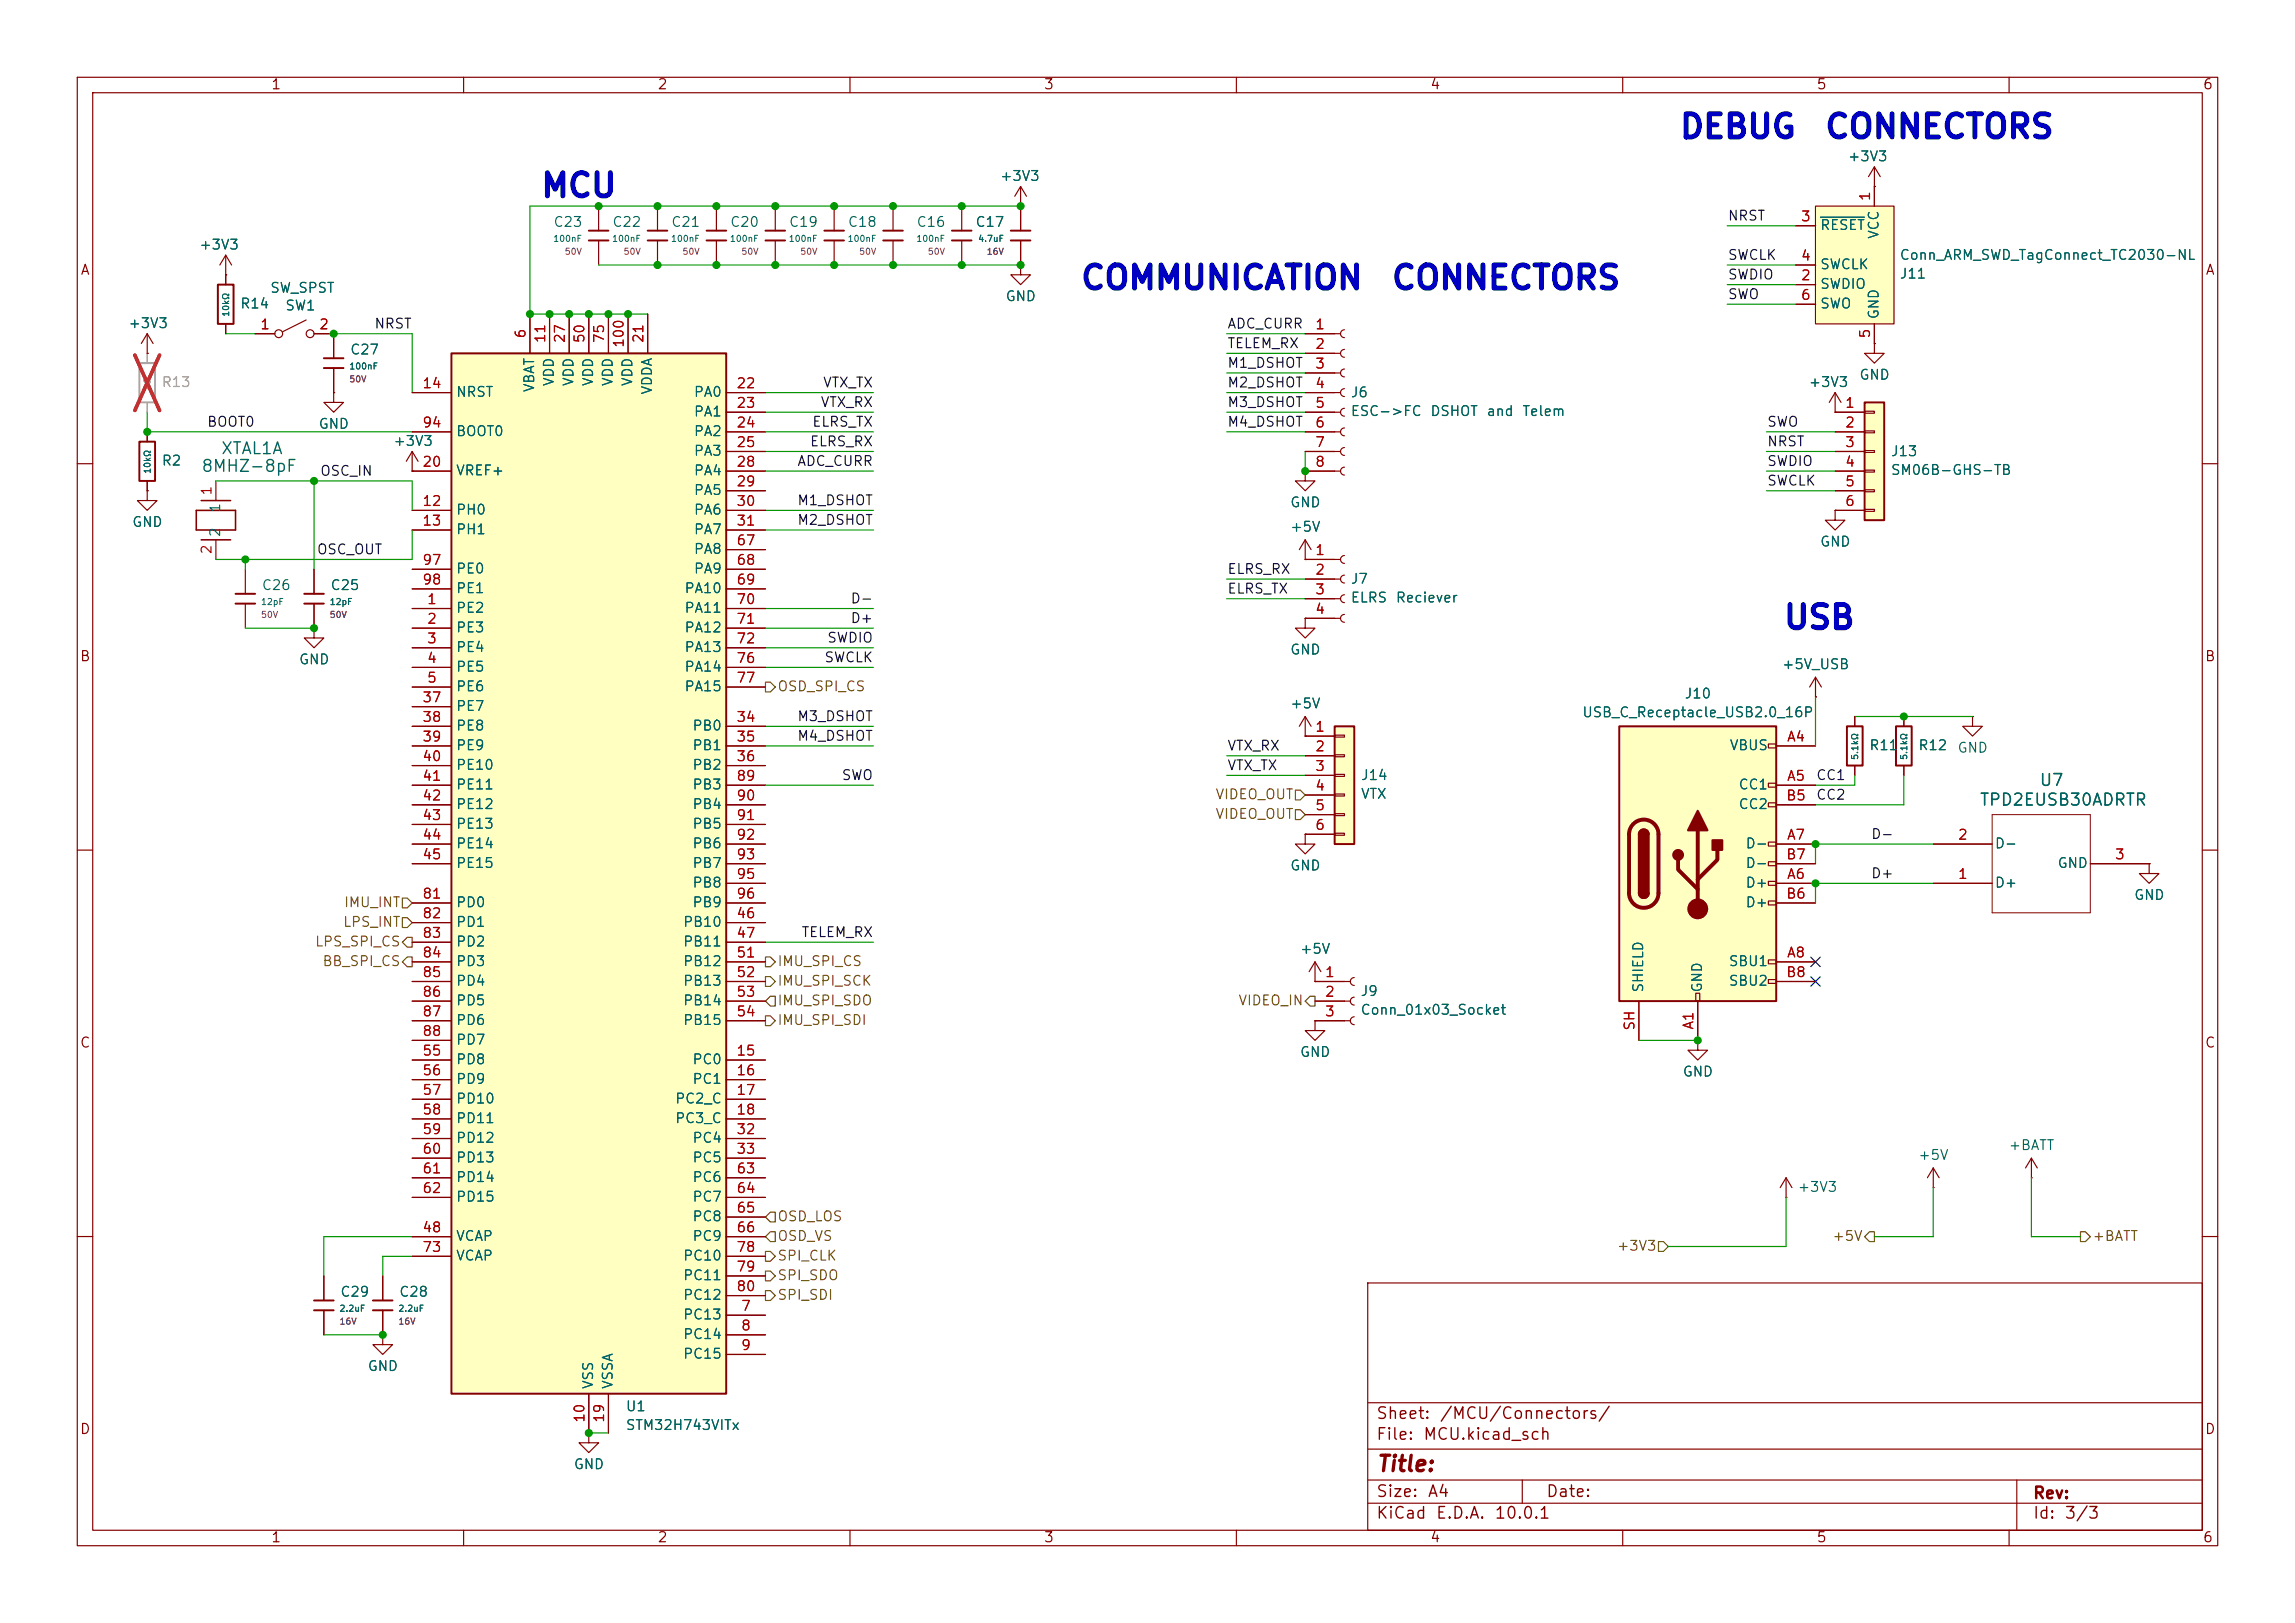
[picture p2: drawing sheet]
<svg xmlns="http://www.w3.org/2000/svg" width="297mm" height="210mm" viewBox="0 0 297 210" stroke-linecap="round" stroke-linejoin="round" font-family="sans-serif">
<defs><g id="words">
<g font-size="3" fill="#0000c2">
<text x="217.2" y="18.6">DEBUG</text>
<text x="236" y="18.6">CONNECTORS</text>
<text x="69.8" y="26.3">MCU</text>
<text x="139.7" y="38.2">COMMUNICATION</text>
<text x="179.9" y="38.2">CONNECTORS</text>
<text x="230.6" y="82.1">USB</text>
</g>
<text font-size="2" fill="#840000" x="178" y="190.9">Title:</text>
<g font-size="1.5" fill="#006464">
<text x="28.5" y="59.2">XTAL1A</text>
<text x="26" y="61.4">8MHZ-8pF</text>
<text x="256.1" y="104.6">TPD2EUSB30ADRTR</text>
<text x="263.8" y="102.1">U7</text>
</g>
<g font-size="1.5" fill="#840000">
<text x="178" y="184">Sheet:</text>
<text x="186.2" y="184">/MCU/Connectors/</text>
<text x="178" y="186.7">File:</text>
<text x="184.1" y="186.7">MCU.kicad_sch</text>
<text x="178" y="196.9">KiCad</text>
<text x="178" y="194.1">Size:</text>
<text x="184.7" y="194.1">A4</text>
<text x="185.7" y="196.9">E.D.A.</text>
<text x="193.3" y="196.9">10.0.1</text>
<text x="200" y="194.1">Date:</text>
<text x="263" y="194.3">Rev:</text>
<text x="263" y="196.9">Id:</text>
<text x="267.1" y="196.9">3/3</text>
</g>
<g font-size="1.3" fill="#840000">
<text x="35" y="11.9">1</text>
<text x="85" y="11.9">2</text>
<text x="135" y="11.9">3</text>
<text x="185" y="11.9">4</text>
<text x="235" y="11.9">5</text>
<text x="285" y="11.9">6</text>
<text x="10.3" y="35.9">A</text>
<text x="285.3" y="35.9">A</text>
<text x="10.3" y="85.9">B</text>
<text x="285.3" y="85.9">B</text>
<text x="10.3" y="135.9">C</text>
<text x="285.3" y="135.9">C</text>
<text x="10.3" y="185.9">D</text>
<text x="285.3" y="185.9">D</text>
<text x="35" y="199.9">1</text>
<text x="85" y="199.9">2</text>
<text x="135" y="199.9">3</text>
<text x="185" y="199.9">4</text>
<text x="235" y="199.9">5</text>
<text x="285" y="199.9">6</text>
</g>
<g font-size="1.3" fill="#006464">
<text x="129.3" y="23.7">+3V3</text>
<text x="239.1" y="21.2">+3V3</text>
<text x="71.5" y="29.7">C23</text>
<text x="79.2" y="29.7">C22</text>
<text x="86.8" y="29.7">C21</text>
<text x="94.4" y="29.7">C20</text>
<text x="102" y="29.7">C19</text>
<text x="109.6" y="29.7">C18</text>
<text x="118.5" y="29.7">C16</text>
<text x="126.1" y="29.7">C17</text>
<text x="25.7" y="32.6">+3V3</text>
<text x="235.5" y="30.1">RESET</text>
<text x="235.5" y="35.2">SWCLK</text>
<text x="243.4" y="31" transform="rotate(-90 243.4 31)">VCC</text>
<text x="245.8" y="33.9">Conn_ARM_SWD_TagConnect_TC2030-NL</text>
<text x="31" y="40.2">R14</text>
<text x="34.9" y="38.2">SW_SPST</text>
<text x="36.8" y="40.5">SW1</text>
<text x="130" y="39.3">GND</text>
<text x="235.5" y="37.7">SWDIO</text>
<text x="235.5" y="40.2">SWO</text>
<text x="243.4" y="41.4" transform="rotate(-90 243.4 41.4)">GND</text>
<text x="245.8" y="36.4">J11</text>
<text x="16.5" y="42.8">+3V3</text>
<text x="45.2" y="46.2">C27</text>
<text x="58.9" y="51.7">NRST</text>
<text x="69.4" y="50.8" transform="rotate(-90 69.4 50.8)">VBAT</text>
<text x="72" y="50.1" transform="rotate(-90 72 50.1)">VDD</text>
<text x="74.5" y="50.1" transform="rotate(-90 74.5 50.1)">VDD</text>
<text x="77.1" y="50.1" transform="rotate(-90 77.1 50.1)">VDD</text>
<text x="79.6" y="50.1" transform="rotate(-90 79.6 50.1)">VDD</text>
<text x="82.1" y="50.1" transform="rotate(-90 82.1 50.1)">VDD</text>
<text x="84.7" y="51.1" transform="rotate(-90 84.7 51.1)">VDDA</text>
<text x="89.7" y="51.7">PA0</text>
<text x="174.7" y="51.7">J6</text>
<text x="234" y="50.4">+3V3</text>
<text x="240.5" y="49.4">GND</text>
<text x="41.1" y="55.8">GND</text>
<text x="50.8" y="58">+3V3</text>
<text x="58.9" y="56.7">BOOT0</text>
<text x="89.7" y="54.2">PA1</text>
<text x="89.7" y="56.7">PA2</text>
<text x="89.7" y="59.3">PA3</text>
<text x="174.7" y="54.1">ESC-&gt;FC</text>
<text x="185" y="54.1">DSHOT</text>
<text x="192.3" y="54.1">and</text>
<text x="196.9" y="54.1">Telem</text>
<text x="244.6" y="59.3">J13</text>
<text x="20.8" y="60.6">R2</text>
<text x="58.9" y="61.8">VREF+</text>
<text x="89.7" y="61.8">PA4</text>
<text x="89.7" y="64.4">PA5</text>
<text x="166.9" y="66">GND</text>
<text x="244.6" y="61.8">SM06B-GHS-TB</text>
<text x="17" y="68.5">GND</text>
<text x="28.8" y="69.6" transform="rotate(-90 28.8 69.6)">2</text>
<text x="28.8" y="66.4" transform="rotate(-90 28.8 66.4)">1</text>
<text x="58.9" y="66.9">PH0</text>
<text x="58.9" y="69.4">PH1</text>
<text x="89.7" y="66.9">PA6</text>
<text x="89.7" y="69.4">PA7</text>
<text x="89.7" y="72">PA8</text>
<text x="166.9" y="69.1">+5V</text>
<text x="235.5" y="71">GND</text>
<text x="33.8" y="76.7">C26</text>
<text x="42.7" y="76.7">C25</text>
<text x="58.9" y="74.5">PE0</text>
<text x="58.9" y="77.1">PE1</text>
<text x="88.5" y="77.1">PA10</text>
<text x="89.7" y="74.5">PA9</text>
<text x="174.7" y="75.9">J7</text>
<text x="58.9" y="79.6">PE2</text>
<text x="58.9" y="82.1">PE3</text>
<text x="88.5" y="79.6">PA11</text>
<text x="88.5" y="82.1">PA12</text>
<text x="174.7" y="78.3">ELRS</text>
<text x="180.5" y="78.3">Reciever</text>
<text x="38.6" y="86.3">GND</text>
<text x="58.9" y="84.7">PE4</text>
<text x="58.9" y="87.2">PE5</text>
<text x="58.9" y="89.8">PE6</text>
<text x="88.5" y="84.7">PA13</text>
<text x="88.5" y="87.2">PA14</text>
<text x="88.5" y="89.8">PA15</text>
<text x="166.9" y="85">GND</text>
<text x="230.5" y="86.9">+5V_USB</text>
<text x="58.9" y="92.3">PE7</text>
<text x="58.9" y="94.8">PE8</text>
<text x="89.5" y="94.8">PB0</text>
<text x="166.9" y="92">+5V</text>
<text x="204.7" y="93.1">USB_C_Receptacle_USB2.0_16P</text>
<text x="217.9" y="90.7">J10</text>
<text x="58.9" y="97.4">PE9</text>
<text x="58.9" y="99.9">PE10</text>
<text x="89.5" y="97.4">PB1</text>
<text x="89.5" y="99.9">PB2</text>
<text x="176" y="101.3">J14</text>
<text x="223.8" y="97.4">VBUS</text>
<text x="241.8" y="97.4">R11</text>
<text x="248.2" y="97.4">R12</text>
<text x="253.2" y="97.7">GND</text>
<text x="58.9" y="102.5">PE11</text>
<text x="58.9" y="105">PE12</text>
<text x="58.9" y="107.5">PE13</text>
<text x="89.5" y="102.5">PB3</text>
<text x="89.5" y="105">PB4</text>
<text x="89.5" y="107.5">PB5</text>
<text x="176" y="103.7">VTX</text>
<text x="224.9" y="102.5">CC1</text>
<text x="224.9" y="105">CC2</text>
<text x="58.9" y="110.1">PE14</text>
<text x="58.9" y="112.6">PE15</text>
<text x="89.5" y="110.1">PB6</text>
<text x="89.5" y="112.6">PB7</text>
<text x="166.9" y="112.9">GND</text>
<text x="225.8" y="110.1">D-</text>
<text x="225.8" y="112.6">D-</text>
<text x="258.1" y="110.1">D-</text>
<text x="266.2" y="112.6">GND</text>
<text x="58.9" y="117.7">PD0</text>
<text x="89.5" y="115.2">PB8</text>
<text x="89.5" y="117.7">PB9</text>
<text x="225.8" y="115.2">D+</text>
<text x="225.8" y="117.7">D+</text>
<text x="258.1" y="115.2">D+</text>
<text x="276.1" y="116.8">GND</text>
<text x="58.9" y="120.2">PD1</text>
<text x="58.9" y="122.8">PD2</text>
<text x="58.9" y="125.3">PD3</text>
<text x="88.3" y="120.2">PB10</text>
<text x="88.3" y="122.8">PB11</text>
<text x="88.3" y="125.3">PB12</text>
<text x="168.1" y="123.7">+5V</text>
<text x="223.6" y="125.3">SBU1</text>
<text x="58.9" y="127.9">PD4</text>
<text x="58.9" y="130.4">PD5</text>
<text x="88.3" y="127.9">PB13</text>
<text x="88.3" y="130.4">PB14</text>
<text x="176" y="129.2">J9</text>
<text x="176" y="131.6">Conn_01x03_Socket</text>
<text x="213" y="128.5" transform="rotate(-90 213 128.5)">SHIELD</text>
<text x="220.6" y="128.5" transform="rotate(-90 220.6 128.5)">GND</text>
<text x="223.6" y="127.9">SBU2</text>
<text x="58.9" y="132.9">PD6</text>
<text x="58.9" y="135.5">PD7</text>
<text x="88.3" y="132.9">PB15</text>
<text x="168.1" y="137.1">GND</text>
<text x="58.9" y="138">PD8</text>
<text x="58.9" y="140.6">PD9</text>
<text x="58.9" y="143.1">PD10</text>
<text x="87.3" y="143.1">PC2_C</text>
<text x="89.5" y="138">PC0</text>
<text x="89.5" y="140.6">PC1</text>
<text x="217.7" y="139.6">GND</text>
<text x="58.9" y="145.6">PD11</text>
<text x="58.9" y="148.2">PD12</text>
<text x="87.3" y="145.6">PC3_C</text>
<text x="89.5" y="148.2">PC4</text>
<text x="259.9" y="149.1">+BATT</text>
<text x="58.9" y="150.7">PD13</text>
<text x="58.9" y="153.3">PD14</text>
<text x="58.9" y="155.8">PD15</text>
<text x="89.5" y="150.7">PC5</text>
<text x="89.5" y="153.3">PC6</text>
<text x="89.5" y="155.8">PC7</text>
<text x="232.5" y="154.5">+3V3</text>
<text x="248.2" y="150.4">+5V</text>
<text x="58.9" y="160.9">VCAP</text>
<text x="89.5" y="158.3">PC8</text>
<text x="89.5" y="160.9">PC9</text>
<text x="58.9" y="163.4">VCAP</text>
<text x="88.3" y="163.4">PC10</text>
<text x="88.3" y="166">PC11</text>
<text x="44" y="168.1">C29</text>
<text x="51.6" y="168.1">C28</text>
<text x="88.3" y="171">PC13</text>
<text x="88.3" y="173.6">PC14</text>
<text x="88.3" y="168.5">PC12</text>
<text x="47.5" y="177.7">GND</text>
<text x="77.1" y="179.8" transform="rotate(-90 77.1 179.8)">VSS</text>
<text x="79.6" y="179.8" transform="rotate(-90 79.6 179.8)">VSSA</text>
<text x="88.3" y="176.1">PC15</text>
<text x="80.9" y="182.9">U1</text>
<text x="80.9" y="185.3">STM32H743VITx</text>
<text x="74.2" y="190.4">GND</text>
</g>
<g font-size="1.3" fill="#0f0f0f">
<text x="223.5" y="28.9">NRST</text>
<text x="223.5" y="33.9">SWCLK</text>
<text x="223.5" y="39">SWO</text>
<text x="223.5" y="36.5">SWDIO</text>
<text x="48.4" y="42.8">NRST</text>
<text x="158.7" y="42.8">ADC_CURR</text>
<text x="158.7" y="47.9">M1_DSHOT</text>
<text x="158.7" y="45.4">TELEM_RX</text>
<text x="106.1" y="53">VTX_RX</text>
<text x="106.4" y="50.5">VTX_TX</text>
<text x="158.7" y="53">M3_DSHOT</text>
<text x="158.7" y="50.5">M2_DSHOT</text>
<text x="26.7" y="55.5">BOOT0</text>
<text x="104.7" y="58.1">ELRS_RX</text>
<text x="105" y="55.5">ELRS_TX</text>
<text x="158.7" y="55.5">M4_DSHOT</text>
<text x="228.6" y="58.1">NRST</text>
<text x="228.6" y="55.5">SWO</text>
<text x="41.3" y="61.9">OSC_IN</text>
<text x="103.1" y="60.6">ADC_CURR</text>
<text x="103.1" y="65.7">M1_DSHOT</text>
<text x="228.6" y="63.2">SWCLK</text>
<text x="228.6" y="60.6">SWDIO</text>
<text x="103.1" y="68.2">M2_DSHOT</text>
<text x="40.9" y="72">OSC_OUT</text>
<text x="158.7" y="74.6">ELRS_RX</text>
<text x="158.7" y="77.1">ELRS_TX</text>
<text x="107" y="83.5">SWDIO</text>
<text x="110" y="80.9">D+</text>
<text x="110" y="78.4">D-</text>
<text x="106.6" y="86">SWCLK</text>
<text x="103.1" y="93.6">M3_DSHOT</text>
<text x="103.1" y="96.2">M4_DSHOT</text>
<text x="108.8" y="101.3">SWO</text>
<text x="158.7" y="100">VTX_TX</text>
<text x="158.7" y="97.4">VTX_RX</text>
<text x="234.9" y="101.3">CC1</text>
<text x="234.9" y="103.8">CC2</text>
<text x="242.1" y="108.9">D-</text>
<text x="242.1" y="114">D+</text>
<text x="103.6" y="121.6">TELEM_RX</text>
</g>
<g font-size="1.3" fill="#a90000">
<text x="233" y="29">3</text>
<text x="242.3" y="26.1" transform="rotate(-90 242.3 26.1)">1</text>
<text x="233" y="34">4</text>
<text x="233" y="36.6">2</text>
<text x="233" y="39.1">6</text>
<text x="33.6" y="42.9">1</text>
<text x="41.2" y="42.9">2</text>
<text x="68.3" y="43.9" transform="rotate(-90 68.3 43.9)">6</text>
<text x="70.9" y="44.5" transform="rotate(-90 70.9 44.5)">11</text>
<text x="73.4" y="44.5" transform="rotate(-90 73.4 44.5)">27</text>
<text x="75.9" y="44.5" transform="rotate(-90 75.9 44.5)">50</text>
<text x="78.5" y="44.5" transform="rotate(-90 78.5 44.5)">75</text>
<text x="81" y="45.1" transform="rotate(-90 81 45.1)">100</text>
<text x="83.6" y="44.5" transform="rotate(-90 83.6 44.5)">21</text>
<text x="170.1" y="42.9">1</text>
<text x="170.1" y="45.5">2</text>
<text x="242.3" y="43.9" transform="rotate(-90 242.3 43.9)">5</text>
<text x="54.6" y="50.5">14</text>
<text x="95.2" y="50.5">22</text>
<text x="95.2" y="53.1">23</text>
<text x="170.1" y="48">3</text>
<text x="170.1" y="50.5">4</text>
<text x="170.1" y="53.1">5</text>
<text x="238.7" y="53.1">1</text>
<text x="54.6" y="55.6">94</text>
<text x="95.2" y="55.6">24</text>
<text x="95.2" y="58.2">25</text>
<text x="170.1" y="55.6">6</text>
<text x="170.1" y="58.2">7</text>
<text x="238.7" y="55.6">2</text>
<text x="238.7" y="58.2">3</text>
<text x="27.7" y="64.2" transform="rotate(-90 27.7 64.2)">1</text>
<text x="54.6" y="65.8">12</text>
<text x="54.6" y="60.7">20</text>
<text x="95.2" y="60.7">28</text>
<text x="95.2" y="63.2">29</text>
<text x="95.2" y="65.8">30</text>
<text x="170.1" y="60.7">8</text>
<text x="238.7" y="60.7">4</text>
<text x="238.7" y="63.2">5</text>
<text x="238.7" y="65.8">6</text>
<text x="27.7" y="71.8" transform="rotate(-90 27.7 71.8)">2</text>
<text x="54.6" y="68.3">13</text>
<text x="95.2" y="68.3">31</text>
<text x="95.2" y="70.9">67</text>
<text x="54.6" y="73.4">97</text>
<text x="54.6" y="75.9">98</text>
<text x="95.2" y="73.4">68</text>
<text x="95.2" y="75.9">69</text>
<text x="170.1" y="72.1">1</text>
<text x="170.1" y="74.7">2</text>
<text x="170.1" y="77.2">3</text>
<text x="55.2" y="78.5">1</text>
<text x="55.2" y="81">2</text>
<text x="55.2" y="83.6">3</text>
<text x="95.2" y="78.5">70</text>
<text x="95.2" y="81">71</text>
<text x="95.2" y="83.6">72</text>
<text x="170.1" y="79.8">4</text>
<text x="55.2" y="86.1">4</text>
<text x="55.2" y="88.6">5</text>
<text x="95.2" y="86.1">76</text>
<text x="95.2" y="88.6">77</text>
<text x="54.6" y="91.2">37</text>
<text x="54.6" y="93.7">38</text>
<text x="95.2" y="93.7">34</text>
<text x="170.1" y="95">1</text>
<text x="54.6" y="96.3">39</text>
<text x="54.6" y="98.8">40</text>
<text x="54.6" y="101.3">41</text>
<text x="95.2" y="96.3">35</text>
<text x="95.2" y="98.8">36</text>
<text x="95.2" y="101.3">89</text>
<text x="170.1" y="97.5">2</text>
<text x="170.1" y="100.1">3</text>
<text x="231.2" y="96.3">A4</text>
<text x="231.2" y="101.3">A5</text>
<text x="54.6" y="103.9">42</text>
<text x="54.6" y="106.4">43</text>
<text x="95.2" y="103.9">90</text>
<text x="95.2" y="106.4">91</text>
<text x="170.1" y="102.6">4</text>
<text x="170.1" y="105.2">5</text>
<text x="170.1" y="107.7">6</text>
<text x="231.1" y="103.9">B5</text>
<text x="54.6" y="109">44</text>
<text x="54.6" y="111.5">45</text>
<text x="95.2" y="109">92</text>
<text x="95.2" y="111.5">93</text>
<text x="231.1" y="111.5">B7</text>
<text x="231.2" y="109">A7</text>
<text x="253.3" y="109">2</text>
<text x="273.6" y="111.5">3</text>
<text x="54.6" y="116.6">81</text>
<text x="54.6" y="119.1">82</text>
<text x="95.2" y="119.1">46</text>
<text x="95.2" y="114">95</text>
<text x="95.2" y="116.6">96</text>
<text x="231.1" y="116.6">B6</text>
<text x="231.2" y="114">A6</text>
<text x="253.3" y="114">1</text>
<text x="54.6" y="121.7">83</text>
<text x="54.6" y="124.2">84</text>
<text x="95.2" y="121.7">47</text>
<text x="95.2" y="124.2">51</text>
<text x="231.2" y="124.2">A8</text>
<text x="54.6" y="126.7">85</text>
<text x="54.6" y="129.3">86</text>
<text x="54.6" y="131.8">87</text>
<text x="95.2" y="126.7">52</text>
<text x="95.2" y="129.3">53</text>
<text x="95.2" y="131.8">54</text>
<text x="171.4" y="126.7">1</text>
<text x="171.4" y="129.3">2</text>
<text x="171.4" y="131.8">3</text>
<text x="231.1" y="126.7">B8</text>
<text x="54.6" y="136.9">55</text>
<text x="54.6" y="134.4">88</text>
<text x="95.2" y="136.9">15</text>
<text x="211.8" y="133.5" transform="rotate(-90 211.8 133.5)">SH</text>
<text x="219.5" y="133.3" transform="rotate(-90 219.5 133.3)">A1</text>
<text x="54.6" y="139.4">56</text>
<text x="54.6" y="142">57</text>
<text x="95.2" y="139.4">16</text>
<text x="95.2" y="142">17</text>
<text x="54.6" y="144.5">58</text>
<text x="54.6" y="147.1">59</text>
<text x="54.6" y="149.6">60</text>
<text x="95.2" y="144.5">18</text>
<text x="95.2" y="147.1">32</text>
<text x="95.2" y="149.6">33</text>
<text x="54.6" y="152.1">61</text>
<text x="54.6" y="154.7">62</text>
<text x="95.2" y="152.1">63</text>
<text x="95.2" y="154.7">64</text>
<text x="54.6" y="159.8">48</text>
<text x="95.2" y="157.2">65</text>
<text x="95.2" y="159.8">66</text>
<text x="54.6" y="162.3">73</text>
<text x="95.2" y="162.3">78</text>
<text x="95.2" y="164.8">79</text>
<text x="95.2" y="167.4">80</text>
<text x="95.8" y="169.9">7</text>
<text x="95.8" y="172.5">8</text>
<text x="95.8" y="175">9</text>
<text x="75.9" y="184.2" transform="rotate(-90 75.9 184.2)">10</text>
<text x="78.5" y="184.2" transform="rotate(-90 78.5 184.2)">19</text>
</g>
<text font-size="1.3" fill="#989898" x="20.8" y="50.4">R13</text>
<g font-size="1.3" fill="#725600">
<text x="100.5" y="89.8">OSD_SPI_CS</text>
<text x="157.2" y="106.3">VIDEO_OUT</text>
<text x="157.2" y="103.7">VIDEO_OUT</text>
<text x="44.4" y="117.7">IMU_INT</text>
<text x="40.7" y="122.8">LPS_SPI_CS</text>
<text x="41.6" y="125.3">BB_SPI_CS</text>
<text x="44.3" y="120.2">LPS_INT</text>
<text x="100.5" y="125.3">IMU_SPI_CS</text>
<text x="100.5" y="127.9">IMU_SPI_SCK</text>
<text x="100.5" y="130.4">IMU_SPI_SDO</text>
<text x="160.2" y="130.4">VIDEO_IN</text>
<text x="100.5" y="132.9">IMU_SPI_SDI</text>
<text x="100.5" y="158.3">OSD_LOS</text>
<text x="100.5" y="160.9">OSD_VS</text>
<text x="237" y="160.9">+5V</text>
<text x="270.7" y="160.9">+BATT</text>
<text x="100.5" y="163.4">SPI_CLK</text>
<text x="100.5" y="166">SPI_SDO</text>
<text x="209.2" y="162.2">+3V3</text>
<text x="100.5" y="168.5">SPI_SDI</text>
</g>
<g font-size=".8" fill="#006464">
<text x="71.5" y="31.5">100nF</text>
<text x="79.1" y="31.5">100nF</text>
<text x="86.8" y="31.5">100nF</text>
<text x="94.4" y="31.5">100nF</text>
<text x="102" y="31.5">100nF</text>
<text x="109.6" y="31.5">100nF</text>
<text x="118.5" y="31.5">100nF</text>
<text x="126.5" y="31.5">4.7uF</text>
<text x="29.8" y="41.1" transform="rotate(-90 29.8 41.1)">10kΩ</text>
<text x="45.1" y="48">100nF</text>
<text x="19.7" y="61.4" transform="rotate(-90 19.7 61.4)">10kΩ</text>
<text x="33.7" y="78.5">12pF</text>
<text x="42.6" y="78.5">12pF</text>
<text x="240.7" y="98.4" transform="rotate(-90 240.7 98.4)">5.1kΩ</text>
<text x="247" y="98.4" transform="rotate(-90 247 98.4)">5.1kΩ</text>
<text x="43.9" y="169.9">2.2uF</text>
<text x="51.5" y="169.9">2.2uF</text>
</g>
<g font-size=".8" fill="#840084">
<text x="73" y="33.2">50V</text>
<text x="80.6" y="33.2">50V</text>
<text x="88.2" y="33.2">50V</text>
<text x="95.9" y="33.2">50V</text>
<text x="103.5" y="33.2">50V</text>
<text x="111.1" y="33.2">50V</text>
<text x="120" y="33.2">50V</text>
<text x="127.6" y="33.2">16V</text>
<text x="45.1" y="49.7">50V</text>
<text x="33.7" y="80.1">50V</text>
<text x="42.6" y="80.1">50V</text>
<text x="43.9" y="171.6">16V</text>
<text x="51.5" y="171.6">16V</text>
</g>
<text font-size=".8" fill="#989898" x="19.7" y="50.5" transform="rotate(-90 19.7 50.5)">0Ω</text>
</g></defs>
<g fill="none" stroke="#840000" stroke-width=".15">
<path d="M10 10h277v190h-277zM12 12h273v186h-273zM60 10v2M110 10v2M160 10v2M210 10v2M260 10v2M29.2 35.6h.1M29.2 33l-.8 1.3M29.2 33l.8 1.3M29.2 33v2.6M77.5 26.7v3.1"/>
<path d="M77.5 31.1v3.2M85.1 26.7v3.1M85.1 31.1v3.2M92.7 26.7v3.1M92.7 31.1v3.2M100.3 26.7v3.1M100.3 31.1v3.2M107.9 26.7v3.1M107.9 31.1v3.2M124.5 26.7v3.1M124.5 31.1v3.2M132.1 26.7h.1"/>
<path d="M132.1 24.1v5.7M132.1 31.1v3.2M132.1 24.1l.7 1.3M132.1 24.1l-.8 1.3M168.9 43.2h4.6M168.9 45.7h4.6M168.9 48.3h4.6M168.9 50.8h4.6M168.9 53.3h4.6M168.9 55.9h4.6M168.9 58.4h4.6M174 42.7a.51 .51 0 0 0-.5 .5 .51 .51 0 0 0 .5 .5"/>
<path d="M174 45.2a.51 .51 0 0 0-.5 .5 .51 .51 0 0 0 .5 .5M174 47.8a.51 .51 0 0 0-.5 .5 .51 .51 0 0 0 .5 .5M174 50.3a.51 .51 0 0 0-.5 .5 .51 .51 0 0 0 .5 .5M174 52.8a.51 .51 0 0 0-.5 .5 .51 .51 0 0 0 .5 .5M174 55.4a.51 .51 0 0 0-.5 .5 .51 .51 0 0 0 .5 .5M174 57.9a.51 .51 0 0 0-.5 .5 .51 .51 0 0 0 .5 .5M242.6 44.5v1.2h1.2l-1.2 1.3-1.3-1.3h1.3M242.6 44.5h.1M10 60h2M27.9 62.2v2.6M27.9 69.9v2.5M168.9 61h4.6"/>
<path d="M174 60.5a.51 .51 0 0 0-.5 .5 .51 .51 0 0 0 .5 .5M237.5 66v1.3h1.3l-1.3 1.3-1.3-1.3h1.3M237.5 66h.1M285 60h2M234.9 90.2h.1M234.9 87.6l-.7 1.3M234.9 87.6l.8 1.3M234.9 87.6v2.6M10 110h2M250.2 114.3h7.6M250.2 109.2h7.6M270.5 111.8h7.6"/>
<path d="M278.1 111.8v1.2h1.3l-1.3 1.3-1.2-1.3h1.2M278.1 111.8h.1M285 110h2M231.1 154.9h.1M231.1 152.4l-.7 1.3M231.1 152.4l.8 1.3M231.1 152.4v2.5M250.2 153.7h.1M250.2 151.1l-.8 1.3M250.2 151.1l.8 1.3M250.2 151.1v2.6M262.9 152.4h.1"/>
<path d="M262.9 149.9l-.8 1.2M262.9 149.9l.8 1.2M262.9 149.9v2.5M10 160h2M41.9 165.1v3.2M41.9 169.5v3.2M49.5 172.7v1.3h1.3l-1.3 1.3-1.2-1.3h1.2M49.5 172.7h.1M49.5 165.1v3.2M49.5 169.5v3.2M177 166h108v32h-108zM285 160h2"/>
<path d="M60 198v2M76.2 185.4v1.3h1.3l-1.3 1.3-1.3-1.3h1.3M76.2 185.4h.1M110 198v2M160 198v2M177 194.5h108M177 191.5h108M177 187.5h108M177 181.5h108M197 191.5v3M210 198v2M260 198v2"/>
<path d="M261 191.5v6.5"/>
</g>
<g fill="none" stroke="#840000" stroke-width=".25">
<path d="M76.2 29.8h2.5M76.2 31.1h2.5M83.8 29.8h2.6M83.8 31.1h2.6M91.4 29.8h2.6M91.4 31.1h2.6M99.1 29.8h2.5M99.1 31.1h2.5M106.7 29.8h2.5M106.7 31.1h2.5M123.2 29.8h2.5M123.2 31.1h2.5"/>
<path d="M130.8 29.8h2.5M130.8 31.1h2.5M40.6 168.3h2.6M40.6 169.5h2.6M48.3 168.3h2.5M48.3 169.5h2.5"/>
</g>
<path d="M257.8 105.4h12.7v12.7h-12.7z" fill="none" stroke="#840000" stroke-width=".13"/>
<path d="M25.4 66h5.1v2.6h-5.1zM26 64.8h3.8M26 69.9h3.8" fill="none" stroke="#840000" stroke-width=".2"/>
<path d="M58.4 45.7h35.6v134.6h-35.6z" fill="#ffffc2"/>
<path d="M58.4 45.7h35.6v134.6h-35.6z" fill="none" stroke="#840000" stroke-width=".25"/>
<g fill="none" stroke="#840000" stroke-width=".15">
<path d="M132.1 34.3v1.3h-1.3l1.3 1.2 1.2-1.2h-1.2M132.1 34.3h.1M53.3 50.8h5.1M53.3 55.9h5.1M68.6 40.6v5.1M71.1 40.6v5.1M73.7 40.6v5.1M76.2 40.6v5.1M78.7 40.6v5.1M81.3 40.6v5.1M83.8 40.6v5.1M94 50.8h5.1"/>
<path d="M94 53.3h5.1M94 55.9h5.1M94 58.4h5.1M53.3 78.7h5.1M53.3 66h5.1M53.3 68.6h5.1M53.3 61h5.1M53.3 73.7h5.1M53.3 76.2h5.1M94 78.7h5.1M94 66h5.1M94 68.6h5.1"/>
<path d="M94 61h5.1M94 63.5h5.1M94 71.1h5.1M94 73.7h5.1M94 76.2h5.1M53.3 81.3h5.1M53.3 83.8h5.1M53.3 86.4h5.1M53.3 88.9h5.1M53.3 94h5.1M53.3 96.5h5.1M53.3 99.1h5.1"/>
<path d="M53.3 91.4h5.1M94 81.3h5.1M94 83.8h5.1M94 86.4h5.1M94 88.9h5.1M94 94h5.1M94 96.5h5.1M94 99.1h5.1M53.3 101.6h5.1M53.3 104.1h5.1M53.3 106.7h5.1M53.3 109.2h5.1"/>
<path d="M53.3 111.8h5.1M53.3 119.4h5.1M53.3 116.8h5.1M94 101.6h5.1M94 104.1h5.1M94 106.7h5.1M94 109.2h5.1M94 111.8h5.1M94 119.4h5.1M94 116.8h5.1M94 114.3h5.1M53.3 137.2h5.1"/>
<path d="M53.3 139.7h5.1M53.3 121.9h5.1M53.3 124.5h5.1M53.3 127h5.1M53.3 129.5h5.1M53.3 132.1h5.1M53.3 134.6h5.1M94 137.2h5.1M94 139.7h5.1M94 121.9h5.1M94 124.5h5.1M94 127h5.1"/>
<path d="M94 129.5h5.1M94 132.1h5.1M53.3 142.2h5.1M53.3 144.8h5.1M53.3 147.3h5.1M53.3 149.9h5.1M53.3 152.4h5.1M53.3 154.9h5.1M94 142.2h5.1M94 144.8h5.1M94 147.3h5.1M94 149.9h5.1"/>
<path d="M94 152.4h5.1M94 154.9h5.1M94 157.5h5.1M53.3 160h5.1M53.3 162.6h5.1M94 170.2h5.1M94 172.7h5.1M94 175.3h5.1M94 160h5.1M94 162.6h5.1M94 165.1h5.1M94 167.6h5.1"/>
<path d="M76.2 180.3v5.1M78.7 180.3v5.1"/>
</g>
<path d="M234.9 26.7h10.2v15.2h-10.2z" fill="#ffffc2"/>
<g fill="none" stroke="#840000" stroke-width=".15">
<path d="M115.6 26.7v3.1M115.6 31.1v3.2M232.4 36.8h2.5M232.4 29.2h2.5M232.4 34.3h2.5M232.4 39.4h2.5M234.9 26.7h10.2v15.2h-10.2zM242.6 24.1h.1M242.6 21.6v5.1M242.6 21.6l-.8 1.3M242.6 21.6l.7 1.3M43.2 43.2v3.2"/>
<path d="M43.2 47.6v3.2M53.3 58.4l-.7 1.3M53.3 58.4l.8 1.3M53.3 58.4v2.6M242.6 41.9v2.6M53.3 61h.1M168.9 95.3h.1M168.9 92.7l-.8 1.3M168.9 92.7l.8 1.3M168.9 92.7v2.6M219.7 134.6v1.3h1.3l-1.3 1.3-1.3-1.3h1.3M219.7 134.6h.1"/>
</g>
<path d="M235.6 28.1h5.7" fill="none" stroke="#006464" stroke-width=".15"/>
<path d="M114.3 29.8h2.5M114.3 31.1h2.5M41.9 47.6h2.5M41.9 46.4h2.5" fill="none" stroke="#840000" stroke-width=".25"/>
<path d="M241.3 52.1h2.5v15.2h-2.5z" fill="#ffffc2"/>
<path d="M241.3 52.1h2.5v15.2h-2.5z" fill="none" stroke="#840000" stroke-width=".25"/>
<g fill="none" stroke="#840000" stroke-width=".15">
<path d="M33 43.2h2.6M39.6 41.4l-3 1.5M40.6 43.2h2.6M43.2 50.8v1.3h1.2l-1.2 1.2-1.3-1.2h1.3M43.2 50.8h.1M237.5 53.3h3.8M237.5 55.9h3.8M237.5 58.4h3.8M241.3 53.2h1.3v.3h-1.3zM241.3 55.8h1.3v.2h-1.3zM241.3 58.3h1.3v.2h-1.3zM168.9 72.4h.1"/>
<path d="M168.9 61v1.2h1.3l-1.3 1.3-1.3-1.3h1.3M168.9 61h.1M168.9 72.4h4.6M168.9 74.9h4.6M168.9 77.5h4.6M168.9 69.9l-.8 1.2M168.9 69.9l.8 1.2M168.9 69.9v2.5M174 71.9a.51 .51 0 0 0-.5 .5 .51 .51 0 0 0 .5 .5M174 74.4a.51 .51 0 0 0-.5 .5 .51 .51 0 0 0 .5 .5M174 77a.51 .51 0 0 0-.5 .5 .51 .51 0 0 0 .5 .5M174 79.5a.51 .51 0 0 0-.5 .5 .51 .51 0 0 0 .5 .5"/>
<path d="M237.5 61h3.8M237.5 63.5h3.8M237.5 66h3.8M241.3 60.8h1.3v.3h-1.3zM241.3 63.4h1.3v.2h-1.3zM241.3 65.9h1.3v.3h-1.3zM168.9 80v1.3h1.3l-1.3 1.3-1.3-1.3h1.3M168.9 80h.1M168.9 80h4.6M170.2 132.1v1.3h1.2l-1.2 1.2-1.3-1.2h1.3M170.2 132.1h.1"/>
<circle cx="36.1" cy="43.2" r=".51"/>
<circle cx="40.1" cy="43.2" r=".51"/>
</g>
<path d="M172.7 94h2.6v15.2h-2.6z" fill="#ffffc2"/>
<path d="M28.2 36.8h2v5.1h-2zM18 57.2h2.1v5h-2.1zM30.5 78.1h2.5M30.5 76.8h2.5M39.4 78.1h2.5M39.4 76.8h2.5M172.7 94h2.6v15.2h-2.6zM239 94h2v5.1h-2zM245.4 94h2v5.1h-2z" fill="none" stroke="#840000" stroke-width=".25"/>
<g fill="none" stroke="#840000" stroke-width=".15">
<path d="M29.2 35.6v1.2M19 55.9v1.3M29.2 41.9v1.3M19 63.5v1.3h1.3l-1.3 1.2-1.2-1.2h1.2M19 63.5h.1M19 62.2v1.3M31.7 73.7v3.1M31.7 78.1v3.2M40.6 73.7v3.1M40.6 78.1v3.2M40.6 81.3v1.3h1.3l-1.3 1.2-1.2-1.2h1.2M40.6 81.3h.1"/>
<path d="M168.9 95.3h3.8M168.9 97.8h3.8M172.7 95.1h1.3v.3h-1.3zM172.7 97.7h1.3v.2h-1.3zM240 92.7v1.3M240 99.1v1.2M246.4 92.7v1.3M246.4 99.1v1.2M255.3 92.7v1.3h1.2l-1.2 1.3-1.3-1.3h1.3M255.3 92.7h.1M168.9 108v1.2h1.3l-1.3 1.3-1.3-1.3h1.3M168.9 108h.1"/>
<path d="M168.9 100.3h3.8M168.9 102.9h3.8M168.9 105.4h3.8M168.9 108h3.8M172.7 100.2h1.3v.3h-1.3zM172.7 102.7h1.3v.3h-1.3zM172.7 105.3h1.3v.2h-1.3zM172.7 107.8h1.3v.3h-1.3zM170.2 127h.1M170.2 124.5l-.8 1.2M170.2 124.5l.7 1.2M170.2 124.5v2.5"/>
<path d="M170.2 127h4.6M170.2 129.5h4.6M170.2 132.1h4.6M175.3 126.5a.51 .51 0 0 0-.5 .5 .51 .51 0 0 0 .5 .5M175.3 129a.51 .51 0 0 0-.5 .5 .51 .51 0 0 0 .5 .5M175.3 131.6a.51 .51 0 0 0-.5 .5 .51 .51 0 0 0 .5 .5"/>
</g>
<path d="M209.5 94h20.4v35.5h-20.4z" fill="#ffffc2"/>
<g fill="none" stroke="#840000" stroke-width=".15">
<path d="M29.2 35.6h.1M29.2 35.6v1.2M132.1 34.3h.1M132.1 26.7h.1M132.1 26.7v3.1M132.1 31.1v3.2M232.4 36.8h2.5M232.4 29.2h2.5M232.4 34.3h2.5M232.4 39.4h2.5M242.6 24.1h.1M242.6 24.1v2.6"/>
<path d="M19 45.7h.1M19 43.2l-.7 1.3M19 43.2l.8 1.3M19 43.2v2.5M19 55.9v1.3M29.2 41.9v1.3M33 43.2h2.6M40.6 43.2h2.6v3.2M43.2 50.8h.1M43.2 47.6v3.2M53.3 55.9h5.1M53.3 50.8h5.1"/>
<path d="M68.6 40.6v5.1M71.1 40.6v5.1M73.7 40.6v5.1M76.2 40.6v5.1M78.7 40.6v5.1M81.3 40.6v5.1M83.8 40.6v5.1M94 53.3h5.1M94 55.9h5.1M94 58.4h5.1M94 50.8h5.1M168.9 53.3h3.8"/>
<path d="M168.9 55.9h3.8M168.9 58.4h3.8M168.9 43.2h3.8M168.9 45.7h3.8M168.9 48.3h3.8M168.9 50.8h3.8M237.5 53.3h.1M237.5 50.8l-.8 1.3M237.5 50.8l.8 1.3M237.5 50.8v2.5M237.5 53.3h3.8M237.5 55.9h3.8"/>
<path d="M237.5 58.4h3.8M242.6 44.5h.1M242.6 41.9v2.6M19 63.5h.1M19 62.2v1.3M40.6 73.7v3.1M40.6 78.1v3.2M53.3 61h.1M53.3 61h5.1M53.3 66h5.1M53.3 78.7h5.1M53.3 68.6h5.1"/>
<path d="M53.3 73.7h5.1M53.3 76.2h5.1M94 61h5.1M94 63.5h5.1M94 66h5.1M94 78.7h5.1M94 68.6h5.1M94 71.1h5.1M94 73.7h5.1M94 76.2h5.1M168.9 72.4h.1M168.9 61h.1"/>
<path d="M168.9 72.4h3.8M168.9 74.9h3.8M168.9 77.5h3.8M168.9 61h3.8M237.5 66h.1M237.5 61h3.8M237.5 63.5h3.8M237.5 66h3.8M40.6 81.3h.1M53.3 96.5h5.1M53.3 81.3h5.1M53.3 83.8h5.1"/>
<path d="M53.3 86.4h5.1M53.3 88.9h5.1M53.3 94h5.1M53.3 99.1h5.1M53.3 91.4h5.1M94 96.5h5.1M94 81.3h5.1M94 83.8h5.1M94 86.4h5.1M94 88.9h5.1M94 94h5.1M94 99.1h5.1"/>
<path d="M168.9 95.3h.1M168.9 80h.1M168.9 80h3.8M168.9 95.3h3.8M168.9 97.8h3.8M228.9 96.3h1v.5h-1zM229.9 96.5h5M234.9 90.2h.1M240 92.7v1.3M240 99.1v1.2M246.4 92.7v1.3M246.4 99.1v1.2"/>
<path d="M53.3 101.6h5.1M53.3 109.2h5.1M53.3 104.1h5.1M53.3 116.8h5.1M53.3 111.8h5.1M53.3 106.7h5.1M53.3 119.4h5.1M94 101.6h5.1M94 114.3h5.1M94 109.2h5.1M94 104.1h5.1M94 116.8h5.1"/>
<path d="M94 111.8h5.1M94 106.7h5.1M94 119.4h5.1M168.9 108h.1M168.9 100.3h3.8M168.9 102.9h3.8M168.9 105.4h3.8M168.9 108h3.8M228.9 101.3h1v.6h-1zM228.9 103.9h1v.5h-1zM228.9 109h1v.5h-1zM228.9 111.5h1v.5h-1z"/>
<path d="M228.9 114h1v.6h-1zM228.9 116.6h1v.5h-1zM229.9 101.6h5M229.9 114.3h5M229.9 109.2h5M229.9 104.1h5M229.9 116.8h5M229.9 111.8h5M250.2 114.3h7.6M250.2 109.2h7.6M270.5 111.8h7.6M278.1 111.8h.1"/>
<path d="M53.3 124.5h5.1M53.3 127h5.1M53.3 129.5h5.1M53.3 132.1h5.1M53.3 137.2h5.1M53.3 139.7h5.1M53.3 121.9h5.1M53.3 134.6h5.1M94 124.5h5.1M94 127h5.1M94 129.5h5.1M94 132.1h5.1"/>
<path d="M94 137.2h5.1M94 139.7h5.1M94 121.9h5.1M170.2 127h.1M170.2 132.1h.1M170.2 127h3.8M170.2 129.5h3.8M170.2 132.1h3.8M212.1 129.5v5.1M219.5 128.5h.5v1h-.5zM219.7 134.6h.1M219.7 129.5v5.1"/>
<path d="M228.9 124.2h1v.5h-1zM228.9 126.7h1v.6h-1zM229.9 124.5h5M229.9 127h5M53.3 142.2h5.1M53.3 144.8h5.1M53.3 147.3h5.1M53.3 149.9h5.1M53.3 152.4h5.1M53.3 154.9h5.1M94 142.2h5.1M94 144.8h5.1"/>
<path d="M94 147.3h5.1M94 149.9h5.1M94 152.4h5.1M94 154.9h5.1M94 157.5h5.1M41.9 165.1v3.2M41.9 169.5v3.2M49.5 172.7h.1M49.5 165.1v3.2M49.5 169.5v3.2M53.3 160h5.1M53.3 162.6h5.1"/>
<path d="M94 170.2h5.1M94 172.7h5.1M94 175.3h5.1M94 160h5.1M94 162.6h5.1M94 165.1h5.1M94 167.6h5.1M76.2 185.4h.1M76.2 180.3v5.1M78.7 180.3v5.1"/>
</g>
<path d="M209.5 94h20.4v35.5h-20.4zM212.1 108a.64 .64 0 0 1 .6-.7 .64 .64 0 0 1 .7 .7M212.1 115.6a.64 .64 0 0 0 .6 .6 .64 .64 0 0 0 .7-.6" fill="none" stroke="#840000" stroke-width=".25"/>
<path d="M211.4 106.6a1.9 1.9 0 0 1 2-.4 1.9 1.9 0 0 1 1.2 1.8v7.6a1.91 1.91 0 0 1-1.9 1.9 1.91 1.91 0 0 1-1.9-1.9v-7.6a1.9 1.9 0 0 1 .6-1.4zM217.2 111.3v1.2l2.5 2.6M219.7 107.4v10.2M222.2 110v1.3l-2.5 2.5" fill="none" stroke="#840000" stroke-width=".51"/>
<g fill="#840000" stroke="#840000" stroke-width=".25">
<path d="M212.1 108h1.3v7.6h-1.3z"/>
<path d="M212.3 107.5a.64 .64 0 0 1 .7-.1 .64 .64 0 0 1 .4 .6h-1.3z"/>
<path d="M212.1 115.6h1.3a.64 .64 0 0 1-.7 .6 .64 .64 0 0 1-.6-.6z"/>
<path d="M219.7 104.9l1.3 2.5h-2.6z"/>
<path d="M221.6 108.7h1.3v1.3h-1.3z"/>
<circle cx="217.2" cy="110.6" r=".63"/>
</g>
<circle cx="219.7" cy="117.6" r="1.27" fill="#840000" stroke="#840000" stroke-width=".15"/>
<path d="M18 47h2.1v5.1h-2.1z" fill="none" stroke="#a1a1a1" stroke-width=".25"/>
<path d="M19 45.7v1.3M19 52.1v1.2" fill="none" stroke="#a1a1a1" stroke-width=".15"/>
<path d="M17.4 45.9l3.3 7.2M20.7 45.9l-3.3 7.2" fill="none" stroke="#e12e31" stroke-width=".46"/>
<g fill="none" stroke="#725600" stroke-width=".15">
<path d="M99.1 88.3h.6l.6 .6-.6 .6h-.6zM52.1 116.2h.6l.6 .6-.6 .7h-.6zM52.1 118.7h.6l.6 .7-.6 .6h-.6zM167.6 104.8h.7l.6 .6-.6 .6h-.7zM167.6 102.2h.7l.6 .7-.6 .6h-.7zM52.1 124.5l.6-.7h.6v1.3h-.6zM52.7 121.3h.6v1.3h-.6l-.6-.7zM99.1 126.4h.6l.6 .6-.6 .6h-.6zM99.1 131.4h.6l.6 .7-.6 .6h-.6zM99.1 123.8h.6l.6 .7-.6 .6h-.6zM99.7 128.9h.6v1.3h-.6l-.6-.7zM169.5 128.9h.7v1.3h-.7l-.6-.7z"/>
<path d="M99.7 156.8h.6v1.3h-.6l-.6-.6zM99.7 159.4h.6v1.3h-.6l-.6-.7zM241.9 159.4h.7v1.3h-.7l-.6-.7zM269.2 159.4h.7l.6 .6-.6 .7h-.7zM99.1 161.9h.6l.6 .7-.6 .6h-.6zM99.1 164.5h.6l.6 .6-.6 .6h-.6zM99.1 167h.6l.6 .6-.6 .7h-.6zM214.6 160.7h.7l.6 .6-.6 .6h-.7z"/>
</g>
<g fill="none" stroke="#009600" stroke-width=".15">
<path d="M77.5 34.3h54.6M132.1 26.7h-63.5v13.9h15.2M223.5 34.3h8.9M223.5 29.2h8.9M223.5 36.8h8.9M223.5 39.4h8.9M19 53.3v2.6h34.3M29.2 43.2h3.8M43.2 43.2h10.1v7.6M99.1 53.3h13.9M99.1 55.9h13.9M99.1 50.8h13.9"/>
<path d="M99.1 58.4h13.9M158.7 53.3h10.2M158.7 43.2h10.2M158.7 55.9h10.2M158.7 50.8h10.2M158.7 48.3h10.2M158.7 45.7h10.2M168.9 58.4v2.6M228.6 55.9h8.9M228.6 58.4h8.9M27.9 62.2h25.4v3.8M31.7 72.4v1.3"/>
<path d="M40.6 62.2v11.5M53.3 68.6v3.8h-25.4M99.1 61h13.9M99.1 66h13.9M99.1 68.6h13.9M99.1 78.7h13.9M158.7 77.5h10.2M158.7 74.9h10.2M228.6 63.5h8.9M228.6 61h8.9M31.7 81.3h8.9M99.1 83.8h13.9"/>
<path d="M99.1 86.4h13.9M99.1 96.5h13.9M99.1 94h13.9M99.1 81.3h13.9M158.7 97.8h10.2M234.9 90.2v6.3M240 92.7h15.3M99.1 101.6h13.9M158.7 100.3h10.2M240 100.3v1.3h-5.1M246.4 100.3v3.8h-11.5M250.2 114.3h-15.3v2.5"/>
<path d="M250.2 109.2h-15.3v2.6M99.1 121.9h13.9M212.1 134.6h7.6M231.1 154.9v6.4h-15.2M250.2 153.7v6.3h-7.6M262.9 152.4v7.6h6.3M41.9 172.7h7.6M53.3 162.6h-3.8v2.5M53.3 160h-11.4v5.1M76.2 185.4h2.5"/>
</g>
<path d="M234.3 126.4l1.3 1.2M234.3 123.9l1.3 1.2M235.6 126.4l-1.3 1.2M235.6 123.9l-1.3 1.2" fill="none" stroke="#000084" stroke-width=".15"/>
<path d="M235.6 28.1h5.7" fill="none" stroke="#006464" stroke-width=".15"/>
<g fill="#009600" stroke="#009600" stroke-width=".13">
<circle cx="246.4" cy="92.7" r=".46"/>
<circle cx="234.9" cy="109.2" r=".46"/>
<circle cx="234.9" cy="114.3" r=".46"/>
<circle cx="219.7" cy="134.6" r=".46"/>
<circle cx="124.5" cy="26.7" r=".46"/>
<circle cx="124.5" cy="34.3" r=".46"/>
<circle cx="115.6" cy="26.7" r=".46"/>
<circle cx="115.6" cy="34.3" r=".46"/>
<circle cx="132.1" cy="34.3" r=".46"/>
<circle cx="132.1" cy="26.7" r=".46"/>
<circle cx="73.7" cy="40.6" r=".46"/>
<circle cx="68.6" cy="40.6" r=".46"/>
<circle cx="71.1" cy="40.6" r=".46"/>
<circle cx="76.2" cy="40.6" r=".46"/>
<circle cx="81.3" cy="40.6" r=".46"/>
<circle cx="78.7" cy="40.6" r=".46"/>
<circle cx="76.2" cy="185.4" r=".46"/>
<circle cx="49.5" cy="172.7" r=".46"/>
<circle cx="168.9" cy="61" r=".46"/>
<circle cx="19" cy="55.9" r=".46"/>
<circle cx="40.6" cy="81.3" r=".46"/>
<circle cx="31.7" cy="72.4" r=".46"/>
<circle cx="43.2" cy="43.2" r=".46"/>
<circle cx="40.6" cy="62.2" r=".46"/>
<circle cx="85.1" cy="26.7" r=".46"/>
<circle cx="77.5" cy="26.7" r=".46"/>
<circle cx="85.1" cy="34.3" r=".46"/>
<circle cx="100.3" cy="26.7" r=".46"/>
<circle cx="107.9" cy="26.7" r=".46"/>
<circle cx="100.3" cy="34.3" r=".46"/>
<circle cx="107.9" cy="34.3" r=".46"/>
<circle cx="92.7" cy="26.7" r=".46"/>
<circle cx="92.7" cy="34.3" r=".46"/>
</g>
<use href="#words"/>
</svg>
